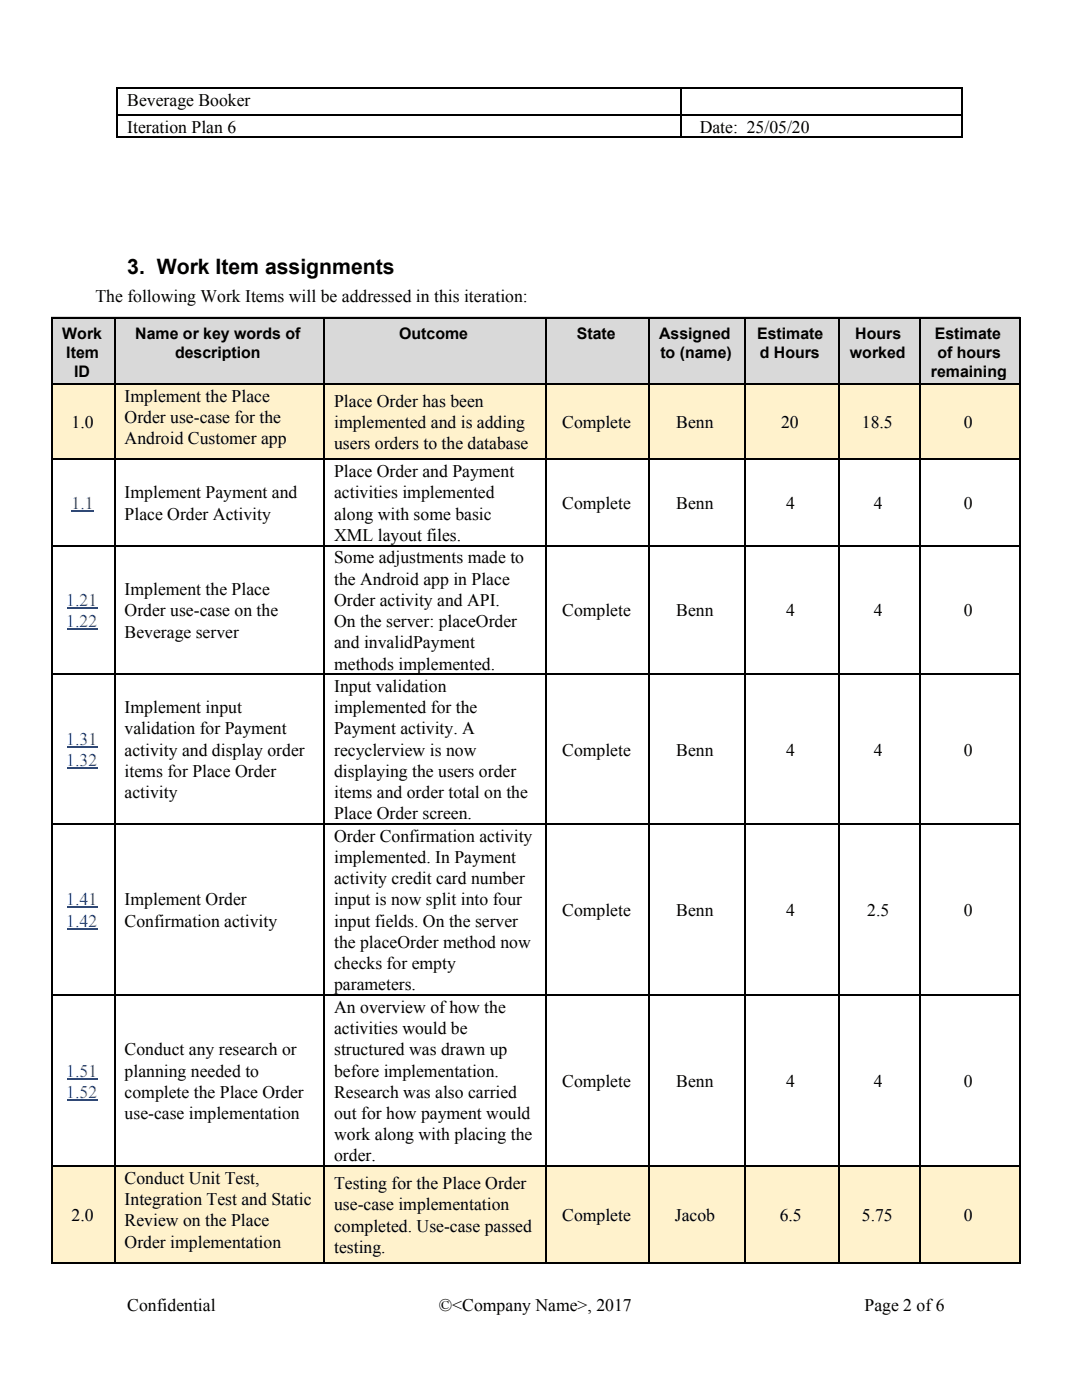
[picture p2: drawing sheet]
<svg xmlns="http://www.w3.org/2000/svg" width="216mm" height="279mm" viewBox="0 0 216 279" stroke-linecap="round" stroke-linejoin="round" font-family="sans-serif">
<defs><g id="words">
<text font-size="4.2" x="25.4" y="54.8">3. Work Item assignments</text>
<g font-size="3.5">
<text x="25.4" y="21.2">Beverage Booker</text>
<text x="25.4" y="26.5">Iteration Plan 6</text>
<text x="139.6" y="26.5">Date: 25/05/20</text>
<text x="19" y="60.3">The following Work Items will be addressed in this iteration:</text>
<text x="24.9" y="80.2">Implement the Place</text>
<text x="66.7" y="81.2">Place Order has been</text>
<text x="14.3" y="85.5">1.0</text>
<text x="24.9" y="84.4">Order use-case for the</text>
<text x="24.9" y="88.6">Android Customer app</text>
<text x="66.7" y="85.5">implemented and is adding</text>
<text x="66.7" y="89.7">users orders to the database</text>
<text x="112.2" y="85.5">Complete</text>
<text x="134.9" y="85.5">Benn</text>
<text x="155.8" y="85.5">20</text>
<text x="172" y="85.5">18.5</text>
<text x="192.4" y="85.5">0</text>
<text x="66.7" y="95.2">Place Order and Payment</text>
<text x="24.9" y="99.5">Implement Payment and</text>
<text x="66.7" y="99.5">activities implemented</text>
<text x="112.2" y="101.6">Complete</text>
<text x="134.9" y="101.6">Benn</text>
<text x="156.9" y="101.6">4</text>
<text x="174.4" y="101.6">4</text>
<text x="192.4" y="101.6">0</text>
<text x="24.9" y="103.7">Place Order Activity</text>
<text x="66.7" y="103.7">along with some basic</text>
<text x="66.7" y="107.9">XML layout files.</text>
<text x="66.7" y="112.4">Some adjustments made to</text>
<text x="24.9" y="118.8">Implement the Place</text>
<text x="66.7" y="116.7">the Android app in Place</text>
<text x="24.9" y="123">Order use-case on the</text>
<text x="66.7" y="120.9">Order activity and API.</text>
<text x="66.7" y="125.1">On the server: placeOrder</text>
<text x="112.2" y="123">Complete</text>
<text x="134.9" y="123">Benn</text>
<text x="156.9" y="123">4</text>
<text x="174.4" y="123">4</text>
<text x="192.4" y="123">0</text>
<text x="24.9" y="127.3">Beverage server</text>
<text x="66.7" y="129.4">and invalidPayment</text>
<text x="66.7" y="133.6">methods implemented.</text>
<text x="24.9" y="142.3">Implement input</text>
<text x="66.7" y="138.1">Input validation</text>
<text x="66.7" y="142.3">implemented for the</text>
<text x="24.9" y="146.6">validation for Payment</text>
<text x="66.7" y="146.6">Payment activity. A</text>
<text x="24.9" y="150.8">activity and display order</text>
<text x="24.9" y="155">items for Place Order</text>
<text x="66.7" y="150.8">recyclerview is now</text>
<text x="66.7" y="155">displaying the users order</text>
<text x="112.2" y="150.8">Complete</text>
<text x="134.9" y="150.8">Benn</text>
<text x="156.9" y="150.8">4</text>
<text x="174.4" y="150.8">4</text>
<text x="192.4" y="150.8">0</text>
<text x="24.9" y="159.3">activity</text>
<text x="66.7" y="159.3">items and order total on the</text>
<text x="66.7" y="163.5">Place Order screen.</text>
<text x="66.7" y="168">Order Confirmation activity</text>
<text x="66.7" y="172.2">implemented. In Payment</text>
<text x="66.7" y="176.5">activity credit card number</text>
<text x="24.9" y="180.7">Implement Order</text>
<text x="24.9" y="184.9">Confirmation activity</text>
<text x="66.7" y="180.7">input is now split into four</text>
<text x="66.7" y="184.9">input fields. On the server</text>
<text x="112.2" y="182.8">Complete</text>
<text x="134.9" y="182.8">Benn</text>
<text x="156.9" y="182.8">4</text>
<text x="173" y="182.8">2.5</text>
<text x="192.4" y="182.8">0</text>
<text x="66.7" y="189.2">the placeOrder method now</text>
<text x="66.7" y="193.4">checks for empty</text>
<text x="66.7" y="197.6">parameters.</text>
<text x="66.7" y="202.1">An overview ofhow the</text>
<text x="66.7" y="206.4">activities would be</text>
<text x="24.9" y="210.6">Conduct any research or</text>
<text x="24.9" y="214.8">planning needed to</text>
<text x="66.7" y="210.6">structured was drawn up</text>
<text x="66.7" y="214.8">before implementation.</text>
<text x="24.9" y="219.1">complete the Place Order</text>
<text x="66.7" y="219.1">Research was also carried</text>
<text x="112.2" y="217">Complete</text>
<text x="134.9" y="217">Benn</text>
<text x="156.9" y="217">4</text>
<text x="174.4" y="217">4</text>
<text x="192.4" y="217">0</text>
<text x="24.9" y="223.3">use-case implementation</text>
<text x="66.7" y="223.3">out for how payment would</text>
<text x="66.7" y="227.5">work along with placing the</text>
<text x="66.7" y="231.8">order.</text>
<text x="24.9" y="236.3">Conduct Unit Test,</text>
<text x="66.7" y="237.3">Testing for the Place Order</text>
<text x="14.3" y="243.7">2.0</text>
<text x="24.9" y="240.5">Integration Test and Static</text>
<text x="24.9" y="244.7">Review on the Place</text>
<text x="66.7" y="241.6">use-case implementation</text>
<text x="66.7" y="245.8">completed. Use-case passed</text>
<text x="112.2" y="243.7">Complete</text>
<text x="134.7" y="243.7">Jacob</text>
<text x="155.6" y="243.7">6.5</text>
<text x="172" y="243.7">5.75</text>
<text x="192.4" y="243.7">0</text>
<text x="24.9" y="249">Order implementation</text>
<text x="66.7" y="250">testing.</text>
<text x="25.4" y="261.7">Confidential</text>
<text x="87.6" y="261.7">©&lt;Company Name&gt;, 2017</text>
<text x="172.5" y="261.7">Page 2 of6</text>
</g>
<g font-size="3.5" fill="#15c">
<text x="14.3" y="101.6">1.1</text>
<text x="13.2" y="120.9">1.21</text>
<text x="13.2" y="125.1">1.22</text>
<text x="13.2" y="148.7">1.31</text>
<text x="13.2" y="152.9">1.32</text>
<text x="13.2" y="180.7">1.41</text>
<text x="13.2" y="184.9">1.42</text>
<text x="13.2" y="214.8">1.51</text>
<text x="13.2" y="219.1">1.52</text>
</g>
<g font-size="3.2">
<text x="12.4" y="67.7">Work</text>
<text x="13.2" y="71.4">Item</text>
<text x="27" y="67.7">Name or key words of</text>
<text x="34.9" y="71.4">description</text>
<text x="79.6" y="67.7">Outcome</text>
<text x="115.1" y="67.7">State</text>
<text x="131.5" y="67.7">Assigned</text>
<text x="131.8" y="71.4">to (name)</text>
<text x="151.1" y="67.7">Estimate</text>
<text x="151.6" y="71.4">d Hours</text>
<text x="169.6" y="71.4">worked</text>
<text x="170.7" y="67.7">Hours</text>
<text x="186.5" y="67.7">Estimate</text>
<text x="187.1" y="71.4">of hours</text>
<text x="14.8" y="75.1">ID</text>
<text x="185.7" y="75.1">remaining</text>
</g>
</g></defs>
<path d="M23.3 17.6h168.8M23.4 17.5v10M135.9 17.5v10M192 17.5v10M23.3 22.9h168.8M23.3 27.4h168.8" fill="none" stroke="#000" stroke-width=".26"/>
<path d="M0 31.7h215.9v247.5h-215.9z" fill="#fff"/>
<g fill="#d9d9d9">
<path d="M10.3 63.2h12.5v13.3h-12.5z"/>
<path d="M22.8 63.2h41.8v13.3h-41.8z"/>
<path d="M64.6 63.2h44.1v13.3h-44.1z"/>
<path d="M108.7 63.2h20.7v13.3h-20.7z"/>
<path d="M129.4 63.2h19v13.3h-19z"/>
<path d="M148.4 63.2h18.8v13.3h-18.8z"/>
<path d="M167.2 63.2h16.2v13.3h-16.2z"/>
<path d="M183.4 63.2h20.1v13.3h-20.1z"/>
</g>
<g fill="#fff2cc">
<path d="M10.3 76.5h12.5v15h-12.5z"/>
<path d="M22.8 76.5h41.8v15h-41.8z"/>
<path d="M64.6 76.5h44.1v15h-44.1z"/>
<path d="M108.7 76.5h20.7v15h-20.7z"/>
<path d="M129.4 76.5h19v15h-19z"/>
<path d="M148.4 76.5h18.8v15h-18.8z"/>
<path d="M167.2 76.5h16.2v15h-16.2z"/>
<path d="M183.4 76.5h20.1v15h-20.1z"/>
<path d="M10.3 232.6h12.5v19.3h-12.5z"/>
<path d="M22.8 232.6h41.8v19.3h-41.8z"/>
<path d="M64.6 232.6h44.1v19.3h-44.1z"/>
<path d="M108.7 232.6h20.7v19.3h-20.7z"/>
<path d="M129.4 232.6h19v19.3h-19z"/>
<path d="M148.4 232.6h18.8v19.3h-18.8z"/>
<path d="M167.2 232.6h16.2v19.3h-16.2z"/>
<path d="M183.4 232.6h20.1v19.3h-20.1z"/>
</g>
<g fill="none" stroke="#000" stroke-width=".26">
<path d="M10.3 76.6h193.4M10.3 63.4h193.4M10.5 63.2v188.9M22.9 63.2v188.9M64.7 63.2v188.9M108.9 63.2v188.9M129.5 63.2v188.9M148.6 63.2v188.9M167.3 63.2v188.9M183.5 63.2v188.9M203.6 63.2v188.9M10.3 91.7h193.4"/>
<path d="M10.3 108.9h193.4M10.3 134.5h193.4M10.3 164.4h193.4M10.3 198.6h193.4M10.3 232.7h193.4M10.3 252h193.4"/>
</g>
<path d="M14.3 102h4.5M13.5 121.3h6.1M13.5 125.5h6.1M13.5 149.1h6.1M13.5 153.3h6.1M13.5 181.1h6.1M13.5 185.3h6.1M13.5 215.2h6.1M13.5 219.5h6.1" fill="none" stroke="#15c" stroke-width=".26"/>
<use href="#words"/>
</svg>
